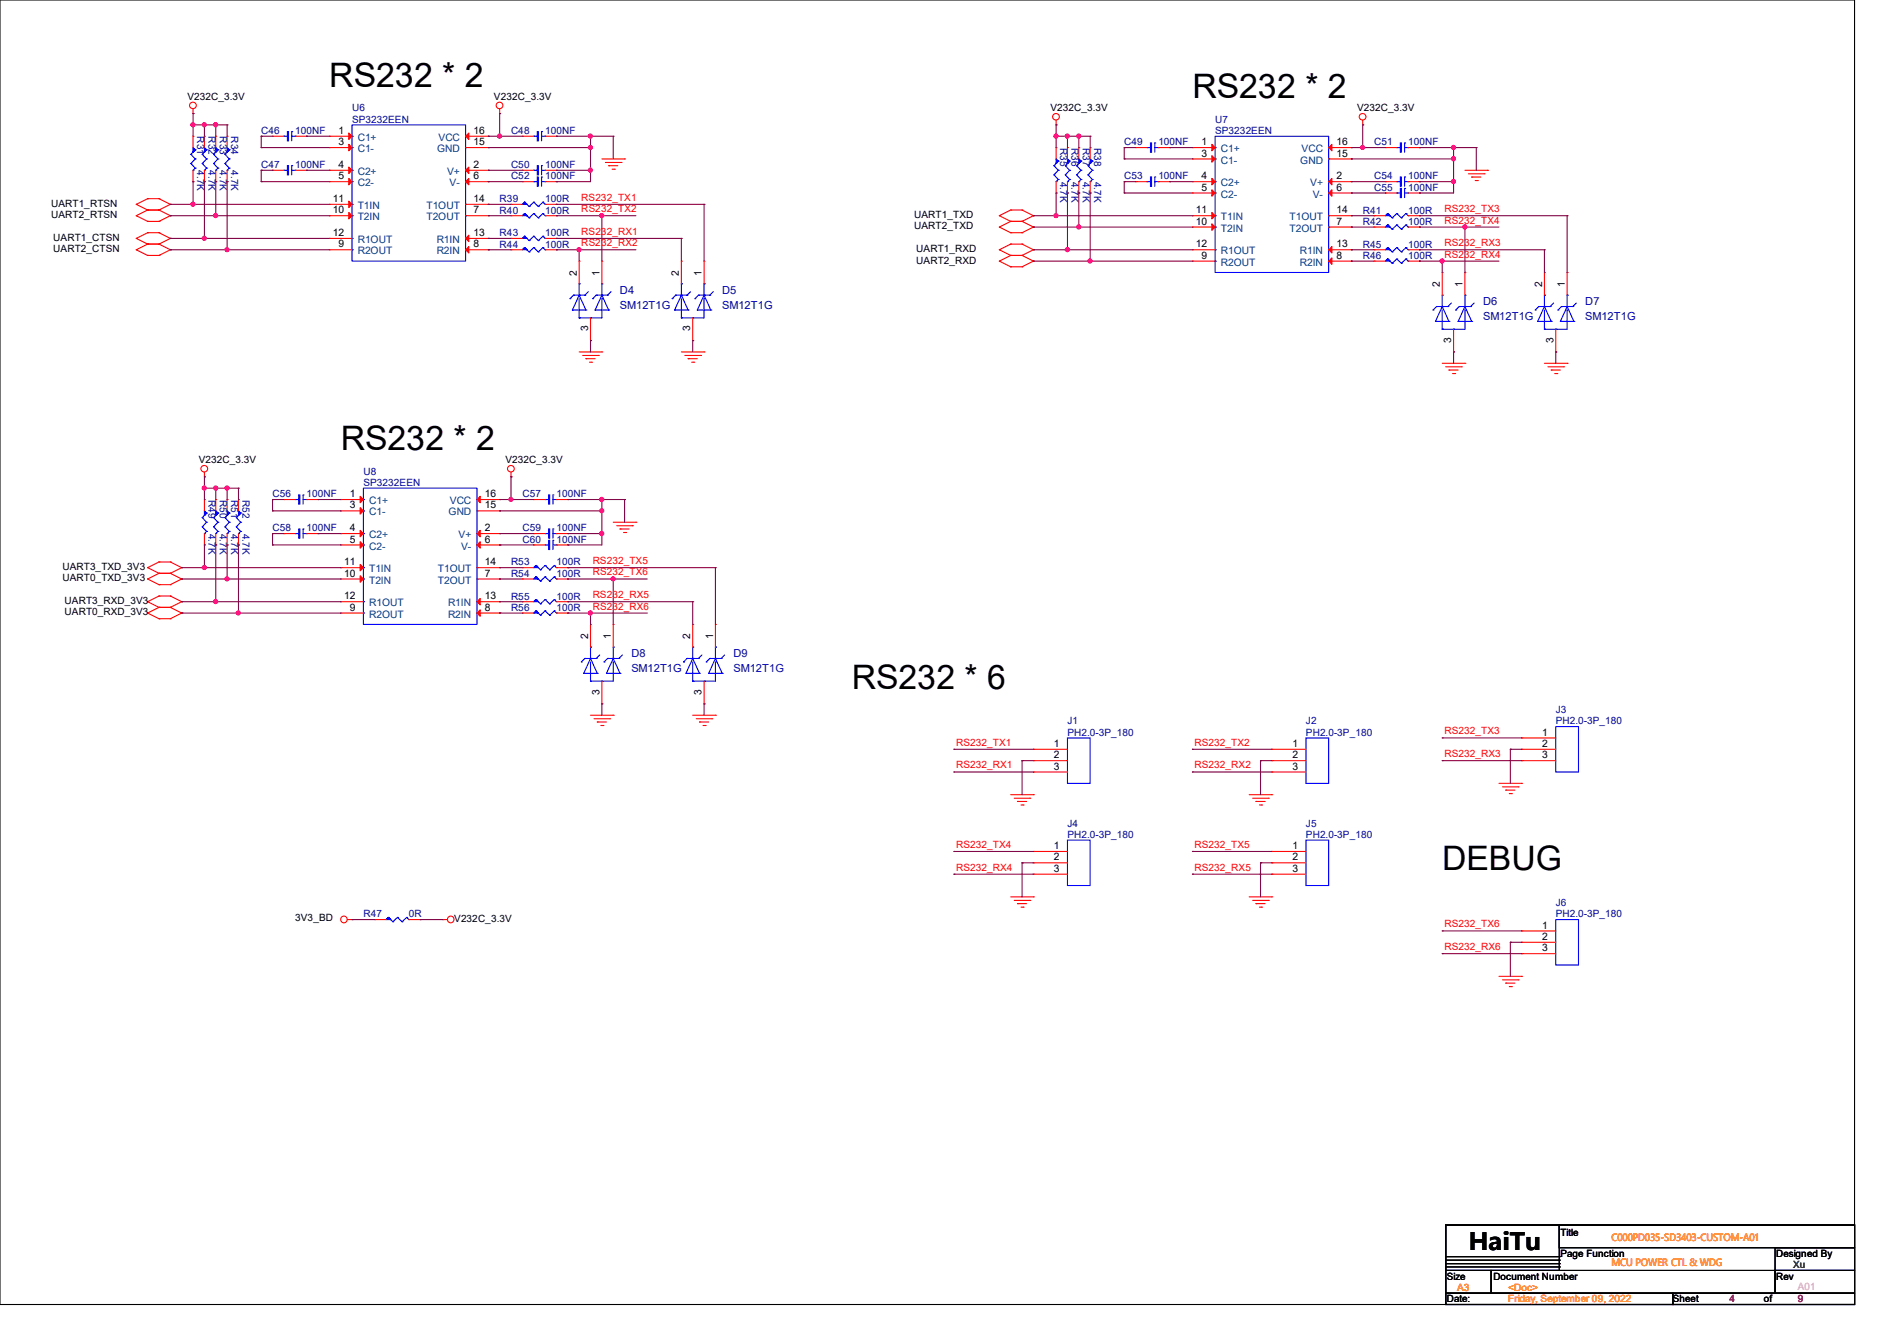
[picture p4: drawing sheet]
<svg xmlns="http://www.w3.org/2000/svg" width="297mm" height="210mm" viewBox="0 0 297 210" stroke-linecap="round" stroke-linejoin="round" font-family="sans-serif">
<defs><g id="words">
<g font-size="5.3">
<text x="51.6" y="13.6">RS232 * 2</text>
<text x="186.7" y="15.4">RS232 * 2</text>
<text x="53.3" y="70.5">RS232 * 2</text>
<text x="133.3" y="107.9">RS232 * 6</text>
<text x="225.8" y="136.3">DEBUG</text>
</g>
<text font-size="3.7" x="229.9" y="195.8">HaiTu</text>
<g font-size="1.7" fill="#000080">
<text x="97.1" y="46.1">D4</text>
<text x="113.1" y="46.1">D5</text>
<text x="232.2" y="47.8">D6</text>
<text x="248.2" y="47.8">D7</text>
<text x="97.1" y="48.4">SM12T1G</text>
<text x="113.1" y="48.4">SM12T1G</text>
<text x="232.2" y="50.2">SM12T1G</text>
<text x="248.2" y="50.2">SM12T1G</text>
<text x="98.8" y="103">D8</text>
<text x="98.8" y="105.3">SM12T1G</text>
<text x="114.9" y="103">D9</text>
<text x="114.9" y="105.3">SM12T1G</text>
</g>
<g font-size="1.6">
<text x="29.3" y="15.7">V232C_3.3V</text>
<text x="77.3" y="15.7">V232C_3.3V</text>
<text x="164.5" y="17.4">V232C_3.3V</text>
<text x="212.5" y="17.4">V232C_3.3V</text>
<text x="53" y="21">1</text>
<text x="53" y="22.7">3</text>
<text x="74.1" y="22.7">15</text>
<text x="74.1" y="21">16</text>
<text x="188.1" y="22.7">1</text>
<text x="209.3" y="22.7">16</text>
<text x="53" y="26.3">4</text>
<text x="53" y="28.1">5</text>
<text x="74.1" y="26.3">2</text>
<text x="74.1" y="28.1">6</text>
<text x="188.1" y="24.5">3</text>
<text x="188.1" y="28.1">4</text>
<text x="188.1" y="29.8">5</text>
<text x="209.3" y="28.1">2</text>
<text x="209.3" y="29.8">6</text>
<text x="209.3" y="24.5">15</text>
<text x="8" y="34.2">UART2_RTSN</text>
<text x="8" y="32.4">UART1_RTSN</text>
<text x="52.1" y="33.4">10</text>
<text x="52.1" y="31.6">11</text>
<text x="74.1" y="33.4">7</text>
<text x="74.1" y="31.6">14</text>
<text x="143.1" y="35.9">UART2_TXD</text>
<text x="143.1" y="34.2">UART1_TXD</text>
<text x="187.2" y="35.2">10</text>
<text x="187.2" y="33.4">11</text>
<text x="209.3" y="35.2">7</text>
<text x="209.3" y="33.4">14</text>
<text x="8.3" y="39.5">UART2_CTSN</text>
<text x="8.3" y="37.7">UART1_CTSN</text>
<text x="52.1" y="37">12</text>
<text x="53" y="38.7">9</text>
<text x="74.1" y="38.7">8</text>
<text x="74.1" y="37">13</text>
<text x="143.5" y="41.3">UART2_RXD</text>
<text x="143.5" y="39.5">UART1_RXD</text>
<text x="187.2" y="38.7">12</text>
<text x="188.1" y="40.5">9</text>
<text x="209.3" y="40.5">8</text>
<text x="209.3" y="38.7">13</text>
<text x="90.3" y="43.2" transform="rotate(-90 90.3 43.2)">2</text>
<text x="93.9" y="43.2" transform="rotate(-90 93.9 43.2)">1</text>
<text x="106.3" y="43.2" transform="rotate(-90 106.3 43.2)">2</text>
<text x="109.9" y="43.2" transform="rotate(-90 109.9 43.2)">1</text>
<text x="225.4" y="45" transform="rotate(-90 225.4 45)">2</text>
<text x="229" y="45" transform="rotate(-90 229 45)">1</text>
<text x="241.4" y="45" transform="rotate(-90 241.4 45)">2</text>
<text x="245" y="45" transform="rotate(-90 245 45)">1</text>
<text x="92.1" y="51.9" transform="rotate(-90 92.1 51.9)">3</text>
<text x="108.1" y="51.9" transform="rotate(-90 108.1 51.9)">3</text>
<text x="227.2" y="53.7" transform="rotate(-90 227.2 53.7)">3</text>
<text x="243.2" y="53.7" transform="rotate(-90 243.2 53.7)">3</text>
<text x="31.1" y="72.6">V232C_3.3V</text>
<text x="54.8" y="77.9">1</text>
<text x="75.9" y="77.9">16</text>
<text x="79.1" y="72.6">V232C_3.3V</text>
<text x="54.8" y="79.6">3</text>
<text x="54.8" y="83.2">4</text>
<text x="75.9" y="83.2">2</text>
<text x="75.9" y="79.6">15</text>
<text x="9.8" y="89.3">UART3_TXD_3V3</text>
<text x="53.9" y="88.5">11</text>
<text x="54.8" y="85">5</text>
<text x="75.9" y="85">6</text>
<text x="75.9" y="88.5">14</text>
<text x="9.8" y="91.1">UART0_TXD_3V3</text>
<text x="10.1" y="94.6">UART3_RXD_3V3</text>
<text x="53.9" y="90.3">10</text>
<text x="53.9" y="93.9">12</text>
<text x="54.8" y="95.6">9</text>
<text x="75.9" y="90.3">7</text>
<text x="75.9" y="95.6">8</text>
<text x="75.9" y="93.9">13</text>
<text x="10.1" y="96.4">UART0_RXD_3V3</text>
<text x="92.1" y="100.1" transform="rotate(-90 92.1 100.1)">2</text>
<text x="95.6" y="100.1" transform="rotate(-90 95.6 100.1)">1</text>
<text x="108.1" y="100.1" transform="rotate(-90 108.1 100.1)">2</text>
<text x="111.6" y="100.1" transform="rotate(-90 111.6 100.1)">1</text>
<text x="93.9" y="108.8" transform="rotate(-90 93.9 108.8)">3</text>
<text x="109.9" y="108.8" transform="rotate(-90 109.9 108.8)">3</text>
<text x="165" y="117">1</text>
<text x="165" y="118.7">2</text>
<text x="202.4" y="117">1</text>
<text x="202.4" y="118.7">2</text>
<text x="241.5" y="115.2">1</text>
<text x="241.5" y="117">2</text>
<text x="241.5" y="118.7">3</text>
<text x="165" y="120.5">3</text>
<text x="202.4" y="120.5">3</text>
<text x="165" y="133">1</text>
<text x="165" y="134.7">2</text>
<text x="165" y="136.5">3</text>
<text x="202.4" y="133">1</text>
<text x="202.4" y="134.7">2</text>
<text x="202.4" y="136.5">3</text>
<text x="46.2" y="144.2">3V3_BD</text>
<text x="71.1" y="144.4">V232C_3.3V</text>
<text x="241.5" y="145.4">1</text>
<text x="241.5" y="147.2">2</text>
<text x="241.5" y="149">3</text>
<text x="244.3" y="193.6">Title</text>
<text x="244.3" y="196.8">Page Function</text>
<text x="278.1" y="196.8">Designed By</text>
<text x="226.5" y="200.4">Size</text>
<text x="226.5" y="204">Date:</text>
<text x="233.8" y="200.4">Document Number</text>
<text x="261.9" y="204">Sheet</text>
<text x="276.1" y="204">of</text>
<text x="278.1" y="200.4">Rev</text>
</g>
<g font-size="1.6" fill="#000080">
<text x="55.1" y="17.4">U6</text>
<text x="30.9" y="21.3" transform="rotate(90 30.9 21.3)">R31</text>
<text x="32.6" y="21.3" transform="rotate(90 32.6 21.3)">R32</text>
<text x="34.4" y="21.3" transform="rotate(90 34.4 21.3)">R33</text>
<text x="36.2" y="21.3" transform="rotate(90 36.2 21.3)">R34</text>
<text x="40.9" y="21">C46</text>
<text x="46.2" y="21">100NF</text>
<text x="55.1" y="19.2">SP3232EEN</text>
<text x="80" y="21">C48</text>
<text x="85.4" y="21">100NF</text>
<text x="166" y="23.1" transform="rotate(90 166 23.1)">R35</text>
<text x="167.8" y="23.1" transform="rotate(90 167.8 23.1)">R36</text>
<text x="169.5" y="23.1" transform="rotate(90 169.5 23.1)">R37</text>
<text x="171.3" y="23.1" transform="rotate(90 171.3 23.1)">R38</text>
<text x="176" y="22.8">C49</text>
<text x="181.4" y="22.8">100NF</text>
<text x="190.2" y="19.2">U7</text>
<text x="190.2" y="21">SP3232EEN</text>
<text x="215.1" y="22.8">C51</text>
<text x="220.5" y="22.8">100NF</text>
<text x="30.9" y="26.7" transform="rotate(90 30.9 26.7)">4.7K</text>
<text x="32.6" y="26.7" transform="rotate(90 32.6 26.7)">4.7K</text>
<text x="34.4" y="26.7" transform="rotate(90 34.4 26.7)">4.7K</text>
<text x="36.2" y="26.7" transform="rotate(90 36.2 26.7)">4.7K</text>
<text x="40.9" y="26.3">C47</text>
<text x="46.2" y="26.3">100NF</text>
<text x="80" y="28.1">C52</text>
<text x="80" y="26.3">C50</text>
<text x="85.4" y="28.1">100NF</text>
<text x="85.4" y="26.3">100NF</text>
<text x="166" y="28.5" transform="rotate(90 166 28.5)">4.7K</text>
<text x="167.8" y="28.5" transform="rotate(90 167.8 28.5)">4.7K</text>
<text x="169.5" y="28.5" transform="rotate(90 169.5 28.5)">4.7K</text>
<text x="171.3" y="28.5" transform="rotate(90 171.3 28.5)">4.7K</text>
<text x="176" y="28.1">C53</text>
<text x="181.4" y="28.1">100NF</text>
<text x="215.1" y="29.9">C55</text>
<text x="215.1" y="28.1">C54</text>
<text x="220.5" y="29.9">100NF</text>
<text x="220.5" y="28.1">100NF</text>
<text x="78.2" y="31.7">R39</text>
<text x="78.2" y="33.4">R40</text>
<text x="85.3" y="31.7">100R</text>
<text x="85.3" y="33.4">100R</text>
<text x="213.4" y="35.2">R42</text>
<text x="213.4" y="33.4">R41</text>
<text x="220.5" y="35.2">100R</text>
<text x="220.5" y="33.4">100R</text>
<text x="78.2" y="37">R43</text>
<text x="78.2" y="38.8">R44</text>
<text x="85.3" y="37">100R</text>
<text x="85.3" y="38.8">100R</text>
<text x="213.4" y="38.8">R45</text>
<text x="213.4" y="40.6">R46</text>
<text x="220.5" y="38.8">100R</text>
<text x="220.5" y="40.6">100R</text>
<text x="42.7" y="77.9">C56</text>
<text x="48" y="77.9">100NF</text>
<text x="56.9" y="74.3">U8</text>
<text x="56.9" y="76.1">SP3232EEN</text>
<text x="81.8" y="77.9">C57</text>
<text x="87.1" y="77.9">100NF</text>
<text x="32.6" y="78.2" transform="rotate(90 32.6 78.2)">R49</text>
<text x="32.6" y="83.6" transform="rotate(90 32.6 83.6)">4.7K</text>
<text x="34.4" y="78.2" transform="rotate(90 34.4 78.2)">R50</text>
<text x="34.4" y="83.6" transform="rotate(90 34.4 83.6)">4.7K</text>
<text x="36.2" y="78.2" transform="rotate(90 36.2 78.2)">R51</text>
<text x="36.2" y="83.6" transform="rotate(90 36.2 83.6)">4.7K</text>
<text x="38" y="78.2" transform="rotate(90 38 78.2)">R52</text>
<text x="38" y="83.6" transform="rotate(90 38 83.6)">4.7K</text>
<text x="42.7" y="83.2">C58</text>
<text x="48" y="83.2">100NF</text>
<text x="81.8" y="83.2">C59</text>
<text x="87.1" y="83.2">100NF</text>
<text x="80" y="88.6">R53</text>
<text x="81.8" y="85">C60</text>
<text x="87.1" y="88.6">100R</text>
<text x="87.1" y="85">100NF</text>
<text x="80" y="93.9">R55</text>
<text x="80" y="95.7">R56</text>
<text x="80" y="90.3">R54</text>
<text x="87.1" y="93.9">100R</text>
<text x="87.1" y="95.7">100R</text>
<text x="87.1" y="90.3">100R</text>
<text x="167.1" y="113.5">J1</text>
<text x="204.5" y="113.5">J2</text>
<text x="243.6" y="111.7">J3</text>
<text x="243.6" y="113.5">PH2.0-3P_180</text>
<text x="167.1" y="115.2">PH2.0-3P_180</text>
<text x="204.5" y="115.2">PH2.0-3P_180</text>
<text x="167.1" y="129.5">J4</text>
<text x="167.1" y="131.2">PH2.0-3P_180</text>
<text x="204.5" y="129.5">J5</text>
<text x="204.5" y="131.2">PH2.0-3P_180</text>
<text x="56.9" y="143.7">R47</text>
<text x="64" y="143.7">0R</text>
<text x="243.6" y="141.9">J6</text>
<text x="243.6" y="143.7">PH2.0-3P_180</text>
</g>
<g font-size="1.6" fill="#004080">
<text x="56" y="22.1">C1+</text>
<text x="56" y="23.8">C1-</text>
<text x="68.5" y="23.8">GND</text>
<text x="68.7" y="22.1">VCC</text>
<text x="191.1" y="23.8">C1+</text>
<text x="203.8" y="23.8">VCC</text>
<text x="56" y="27.4">C2+</text>
<text x="56" y="29.2">C2-</text>
<text x="70" y="27.4">V+</text>
<text x="70.4" y="29.2">V-</text>
<text x="191.1" y="25.6">C1-</text>
<text x="191.1" y="29.2">C2+</text>
<text x="203.6" y="25.6">GND</text>
<text x="205.1" y="29.2">V+</text>
<text x="56" y="34.5">T2IN</text>
<text x="56" y="32.7">T1IN</text>
<text x="66.8" y="34.5">T2OUT</text>
<text x="66.8" y="32.7">T1OUT</text>
<text x="191.1" y="30.9">C2-</text>
<text x="191.1" y="34.5">T1IN</text>
<text x="201.9" y="34.5">T1OUT</text>
<text x="205.5" y="30.9">V-</text>
<text x="56" y="39.8">R2OUT</text>
<text x="56" y="38.1">R1OUT</text>
<text x="68.4" y="39.8">R2IN</text>
<text x="68.4" y="38.1">R1IN</text>
<text x="191.1" y="41.6">R2OUT</text>
<text x="191.1" y="36.3">T2IN</text>
<text x="191.1" y="39.8">R1OUT</text>
<text x="201.9" y="36.3">T2OUT</text>
<text x="203.5" y="41.6">R2IN</text>
<text x="203.5" y="39.8">R1IN</text>
<text x="57.8" y="79">C1+</text>
<text x="57.8" y="80.7">C1-</text>
<text x="70.2" y="80.7">GND</text>
<text x="70.4" y="79">VCC</text>
<text x="57.8" y="84.3">C2+</text>
<text x="57.8" y="86.1">C2-</text>
<text x="57.8" y="89.6">T1IN</text>
<text x="68.5" y="89.6">T1OUT</text>
<text x="71.8" y="84.3">V+</text>
<text x="72.2" y="86.1">V-</text>
<text x="57.8" y="91.4">T2IN</text>
<text x="57.8" y="95">R1OUT</text>
<text x="68.5" y="91.4">T2OUT</text>
<text x="70.1" y="95">R1IN</text>
<text x="57.8" y="96.7">R2OUT</text>
<text x="70.1" y="96.7">R2IN</text>
</g>
<g font-size="1.6" fill="#f00">
<text x="91" y="33.2">RS232_TX2</text>
<text x="91" y="31.5">RS232_TX1</text>
<text x="226.1" y="35">RS232_TX4</text>
<text x="226.1" y="33.2">RS232_TX3</text>
<text x="91" y="38.6">RS232_RX2</text>
<text x="91" y="36.8">RS232_RX1</text>
<text x="226.1" y="40.3">RS232_RX4</text>
<text x="226.1" y="38.6">RS232_RX3</text>
<text x="92.8" y="88.3">RS232_TX5</text>
<text x="92.8" y="95.5">RS232_RX6</text>
<text x="92.8" y="90.1">RS232_TX6</text>
<text x="92.8" y="93.7">RS232_RX5</text>
<text x="149.7" y="116.8">RS232_TX1</text>
<text x="187" y="116.8">RS232_TX2</text>
<text x="226.1" y="115">RS232_TX3</text>
<text x="226.1" y="118.6">RS232_RX3</text>
<text x="149.7" y="120.4">RS232_RX1</text>
<text x="187" y="120.4">RS232_RX2</text>
<text x="149.7" y="132.8">RS232_TX4</text>
<text x="149.7" y="136.4">RS232_RX4</text>
<text x="187" y="132.8">RS232_TX5</text>
<text x="187" y="136.4">RS232_RX5</text>
<text x="226.1" y="145.2">RS232_TX6</text>
<text x="226.1" y="148.8">RS232_RX6</text>
</g>
<g font-size="1.6" fill="#ff8000">
<text x="252.3" y="194.4">C000PD035-SD3403-CUSTOM-A01</text>
<text x="228.1" y="202.2">A3</text>
<text x="236.1" y="202.2">&lt;Doc&gt;</text>
<text x="236.1" y="204">Friday, September 09, 2022</text>
<text x="252.3" y="198.3">MCU POWER CTL &amp; WDG</text>
</g>
<g font-size="1.6" fill="#800080">
<text x="270.8" y="204">4</text>
<text x="281.5" y="204">9</text>
</g>
<text font-size="1.6" fill="#008000" x="280.8" y="198.6">Xu</text>
<text font-size="1.6" fill="#ff80ff" x="281.5" y="202">A01</text>
</g></defs>
<g fill="none" stroke="#000" stroke-width=".17">
<path d="M0 0h290.4v204.3h-290.4zM226.4 191.9h17.7v7.1h-17.7zM226.4 199h7.1v3.5h-7.1zM226.4 191.9h64v12.4h-64zM226.4 196.8h17.7M226.4 197.4h17.7M226.4 197.9h17.7M226.4 198.4h17.7M233.5 199h44.4v3.5h-44.4zM244.1 191.9h46.3v3.5h-46.3zM244.1 196.8h.1M244.1 197.4h.1"/>
<path d="M244.1 197.9h.1M244.1 198.4h.1M277.9 199h12.5v3.5h-12.5zM277.9 195.4h12.5v3.6h-12.5zM226.4 202.5h35.5v1.8h-35.5zM261.9 202.5h28.5v1.8h-28.5z"/>
</g>
<g fill="none" stroke="#f00" stroke-width=".17">
<path d="M30.2 17.8h.1M30.2 17.1v.7M78.2 17.8h.1M78.2 17.1v.7M165.4 19.6h.1M165.4 18.8v.8M213.4 19.6h.1M213.4 18.8v.8M21.3 39.1h.1M21.3 33.8h.1M21.3 37.3h.1M21.3 32h.1"/>
<path d="M21.3 39.1l1.8 .9M21.3 33.8l1.8 .9M21.3 37.3l1.8 .9M21.3 32l1.8 .9M23.1 38.2h.1M23.1 34.7h.1M23.1 32.9h.1M23.1 36.4h.1M23.1 31.1h.1M23.1 36.4h1.8M23.1 34.7h1.8M23.1 38.2h1.8"/>
<path d="M23.1 32.9h1.8M23.1 38.2l-1.8 .9M23.1 32.9l-1.8 .9M23.1 36.4l-1.8 .9M23.1 31.1l-1.8 .9M23.1 31.1h1.8M24.9 38.2h.1M24.9 34.7h.1M24.9 32.9h.1M24.9 36.4h.1M24.9 31.1h.1M24.9 38.2l1.8 .9"/>
<path d="M24.9 32.9l1.8 .9M24.9 36.4l1.8 .9M24.9 31.1l1.8 .9M26.7 39.1h.1M26.7 33.8h.1M26.7 37.3h.1M26.7 32h.1M26.7 39.1l-1.8 .9M26.7 33.8l-1.8 .9M26.7 37.3l-1.8 .9M26.7 32l-1.8 .9M30.2 21.3h.1"/>
<path d="M30.2 28.4h.1M30.2 21.3v1.8M30.2 26.7v1.7M32 21.3h.1M32 28.4h.1M32 21.3v1.8M32 26.7v1.7M33.8 21.3h.1M33.8 28.4h.1M33.8 21.3v1.8M33.8 26.7v1.7M35.6 21.3h.1"/>
<path d="M35.6 28.4h.1M35.6 21.3v1.8M35.6 26.7v1.7M42.7 26.7h.1M42.7 21.3h.1M42.7 26.7h1.7M42.7 21.3h1.7M46.2 26.7h1.8M46.2 21.3h1.8M48 26.7h.1M48 21.3h.1M51.6 21.3h.1"/>
<path d="M51.6 23.1h.1M51.6 26.7h.1M51.6 28.4h.1M51.6 39.1h.1M51.6 33.8h.1M51.6 32h.1M51.6 37.3h.1M51.6 26.7h3.5M51.6 21.3h3.5M51.6 28.4h3.5M51.6 23.1h3.5M51.6 33.8h3.5"/>
<path d="M51.6 39.1h3.5M51.6 32h3.5M51.6 37.3h3.5M72.9 26.7h3.6M72.9 21.3h3.6M72.9 28.4h3.6M72.9 23.1h3.6M72.9 33.8h3.6M72.9 39.1h3.6M72.9 32h3.6M72.9 37.3h3.6M76.5 26.7h.1"/>
<path d="M76.5 28.4h.1M76.5 33.8h.1M76.5 39.1h.1M76.5 37.3h.1M76.5 32h.1M76.5 23.1h.1M76.5 21.3h.1M80 37.3h.1M80 32h.1M80 39.1h.1M80 33.8h.1M80 33.8h1.8"/>
<path d="M80 39.1h1.8M80 32h1.8M80 37.3h1.8M81.8 21.3h.1M81.8 28.4h.1M81.8 26.7h.1M81.8 26.7h1.8M81.8 21.3h1.8M81.8 28.4h1.8M85.3 26.7h1.8M85.3 21.3h1.8M85.3 28.4h1.8"/>
<path d="M85.3 33.8h1.8M85.3 39.1h1.8M85.3 32h1.8M85.3 37.3h1.8M87.1 21.3h.1M87.1 37.3h.1M87.1 28.4h.1M87.1 32h.1M87.1 26.7h.1M87.1 39.1h.1M87.1 33.8h.1M94.2 24.9h3.6"/>
<path d="M94.8 25.4h2.4M95.3 26h.1M95.3 26h1.4M95.8 26.5h.4M96.2 26.5h.1M97.2 25.4h.1M97.8 24.9h.1M156.5 35.6h.1M156.5 39.1h.1M156.5 33.8h.1M156.5 35.6l1.7 .8M156.5 39.1l1.7 .9"/>
<path d="M156.5 33.8l1.7 .9M158.2 36.4h.1M158.2 34.7h.1M158.2 38.2h.1M158.2 32.9h.1M158.2 36.4h1.8M158.2 34.7l-1.7 .9M158.2 34.7h1.8M158.2 38.2l-1.7 .9M158.2 38.2h1.8M158.2 32.9l-1.7 .9M158.2 32.9h1.8"/>
<path d="M160 36.4h.1M160 34.7h.1M160 38.2h.1M160 32.9h.1M160 34.7l1.8 .9M160 38.2l1.8 .9M160 32.9l1.8 .9M161.8 35.6h.1M161.8 39.1h.1M161.8 33.8h.1M161.8 35.6l-1.8 .8M161.8 39.1l-1.8 .9"/>
<path d="M161.8 33.8l-1.8 .9M165.4 23.1h.1M165.4 30.2h.1M165.4 23.1v1.8M165.4 28.4v1.8M167.1 23.1h.1M167.1 30.2h.1M167.1 23.1v1.8M167.1 28.4v1.8M168.9 23.1h.1M168.9 30.2h.1M168.9 23.1v1.8"/>
<path d="M168.9 28.4v1.8M170.7 23.1h.1M170.7 30.2h.1M170.7 23.1v1.8M170.7 28.4v1.8M177.8 28.4h.1M177.8 23.1h.1M177.8 28.4h1.8M177.8 23.1h1.8M181.4 28.4h1.7M181.4 23.1h1.7M183.1 28.4h.1"/>
<path d="M183.1 23.1h.1M186.7 23.1h.1M186.7 24.9h.1M186.7 28.4h.1M186.7 30.2h.1M186.7 35.6h.1M186.7 33.8h.1M186.7 39.1h.1M186.7 24.9h3.5M186.7 28.4h3.5M186.7 23.1h3.5M186.7 35.6h3.5"/>
<path d="M186.7 33.8h3.5M186.7 39.1h3.5M186.7 30.2h3.5M208 24.9h3.6M208 28.4h3.6M208 23.1h3.6M208 35.6h3.6M208 33.8h3.6M208 39.1h3.6M208 30.2h3.6M211.6 28.4h.1M211.6 30.2h.1"/>
<path d="M211.6 35.6h.1M211.6 39.1h.1M211.6 33.8h.1M211.6 24.9h.1M211.6 23.1h.1M215.1 35.6h.1M215.1 39.1h.1M215.1 33.8h.1M215.1 35.6h1.8M215.1 33.8h1.8M215.1 39.1h1.8M216.9 23.1h.1"/>
<path d="M216.9 30.2h.1M216.9 28.4h.1M216.9 28.4h1.8M216.9 23.1h1.8M216.9 30.2h1.8M220.5 28.4h1.7M220.5 23.1h1.7M220.5 35.6h1.7M220.5 33.8h1.7M220.5 39.1h1.7M220.5 30.2h1.7M222.2 35.6h.1"/>
<path d="M222.2 23.1h.1M222.2 39.1h.1M222.2 30.2h.1M222.2 33.8h.1M222.2 28.4h.1M229.4 26.7h3.5M229.9 27.2h2.5M230.4 27.7h.1M230.4 27.7h1.5M231 28.3h.3M231.3 28.3h.1M232.4 27.2h.1"/>
<path d="M232.9 26.7h.1M23.1 40h.1M23.1 40h1.8M24.9 40h.1M90.7 40.9h.1M90.7 55.1h3.5M90.7 40.9v3.5M91.2 55.7h2.5M91.7 56.2h.1M91.7 56.2h1.5M92.3 56.7h.3M92.5 53.3h.1"/>
<path d="M92.5 49.8v3.5M92.6 56.7h.1M93.7 55.7h.1M94.2 55.1h.1M94.2 40.9h.1M94.2 40.9v3.5M106.7 40.9h.1M106.7 55.1h3.5M106.7 40.9v3.5M107.2 55.7h2.5M107.7 56.2h.1M107.7 56.2h1.5"/>
<path d="M108.3 56.7h.3M108.5 53.3h.1M108.5 49.8v3.5M108.6 56.7h.1M109.7 55.7h.1M110.2 55.1h.1M110.2 40.9h.1M110.2 40.9v3.5M156.5 40.9h.1M156.5 40.9l1.7 .9M158.2 41.8h.1M158.2 40h.1"/>
<path d="M158.2 41.8h1.8M158.2 40l-1.7 .9M158.2 40h1.8M160 41.8h.1M160 40h.1M160 40l1.8 .9M161.8 40.9h.1M161.8 40.9l-1.8 .9M186.7 40.9h.1M186.7 40.9h3.5M208 40.9h3.6M211.6 40.9h.1"/>
<path d="M215.1 40.9h.1M215.1 40.9h1.8M220.5 40.9h1.7M222.2 40.9h.1M225.8 42.7h.1M225.8 56.9h3.6M225.8 42.7v3.5M226.4 57.4h2.4M226.9 58h.1M226.9 58h1.4M227.4 58.5h.4M227.6 55.1h.1"/>
<path d="M227.6 51.6v3.5M227.8 58.5h.1M228.8 57.4h.1M229.4 56.9h.1M229.4 42.7h.1M229.4 42.7v3.5M241.8 42.7h.1M241.8 56.9h3.6M241.8 42.7v3.5M242.4 57.4h2.4M242.9 58h.1M242.9 58h1.4"/>
<path d="M243.4 58.5h.4M243.6 55.1h.1M243.6 51.6v3.5M243.8 58.5h.1M244.8 57.4h.1M245.4 56.9h.1M245.4 42.7h.1M245.4 42.7v3.5M32 74.7h.1M32 78.2h.1M32 74v.7M32 78.2v1.8"/>
<path d="M33.8 78.2h.1M33.8 78.2v1.8M35.6 78.2h.1M35.6 78.2v1.8M37.3 78.2h.1M37.3 78.2v1.8M44.4 78.2h.1M44.4 78.2h1.8M48 78.2h1.8M49.8 78.2h.1M53.3 78.2h.1M53.3 78.2h3.6"/>
<path d="M74.7 78.2h3.5M78.2 78.2h.1M80 74.7h.1M80 74v.7M83.6 78.2h.1M83.6 78.2h1.7M87.1 78.2h1.8M88.9 78.2h.1M23.1 96h.1M23.1 90.7h.1M23.1 94.2h.1M23.1 88.9h.1"/>
<path d="M23.1 96l1.8 .9M23.1 90.7l1.8 .9M23.1 94.2l1.8 .9M23.1 88.9l1.8 .9M24.9 96.9h.1M24.9 95.1h.1M24.9 91.6h.1M24.9 89.8h.1M24.9 93.3h.1M24.9 88h.1M24.9 96.9h1.8M24.9 95.1l-1.8 .9"/>
<path d="M24.9 95.1h1.8M24.9 91.6h1.8M24.9 89.8l-1.8 .9M24.9 89.8h1.8M24.9 93.3l-1.8 .9M24.9 93.3h1.8M24.9 88l-1.8 .9M24.9 88h1.8M26.7 96.9h.1M26.7 95.1h.1M26.7 91.6h.1M26.7 89.8h.1"/>
<path d="M26.7 93.3h.1M26.7 88h.1M26.7 95.1l1.7 .9M26.7 89.8l1.7 .9M26.7 93.3l1.7 .9M26.7 88l1.7 .9M28.4 96h.1M28.4 90.7h.1M28.4 94.2h.1M28.4 88.9h.1M28.4 96l-1.7 .9M28.4 90.7l-1.7 .9"/>
<path d="M28.4 94.2l-1.7 .9M28.4 88.9l-1.7 .9M32 85.3h.1M32 83.6v1.7M33.8 85.3h.1M33.8 83.6v1.7M35.6 85.3h.1M35.6 83.6v1.7M37.3 85.3h.1M37.3 83.6v1.7M44.4 83.6h.1M44.4 83.6h1.8"/>
<path d="M48 83.6h1.8M49.8 83.6h.1M53.3 80h.1M53.3 83.6h.1M53.3 85.3h.1M53.3 96h.1M53.3 90.7h.1M53.3 88.9h.1M53.3 94.2h.1M53.3 94.2h3.6M53.3 85.3h3.6M53.3 88.9h3.6"/>
<path d="M53.3 83.6h3.6M53.3 96h3.6M53.3 90.7h3.6M53.3 80h3.6M74.7 94.2h3.5M74.7 85.3h3.5M74.7 88.9h3.5M74.7 83.6h3.5M74.7 96h3.5M74.7 90.7h3.5M74.7 80h3.5M78.2 83.6h.1"/>
<path d="M78.2 85.3h.1M78.2 90.7h.1M78.2 96h.1M78.2 94.2h.1M78.2 88.9h.1M78.2 80h.1M81.8 94.2h.1M81.8 88.9h.1M81.8 96h.1M81.8 90.7h.1M81.8 94.2h1.8M81.8 88.9h1.8"/>
<path d="M81.8 96h1.8M81.8 90.7h1.8M83.6 85.3h.1M83.6 83.6h.1M83.6 85.3h1.7M83.6 83.6h1.7M87.1 94.2h1.8M87.1 85.3h1.8M87.1 88.9h1.8M87.1 83.6h1.8M87.1 96h1.8M87.1 90.7h1.8"/>
<path d="M88.9 94.2h.1M88.9 85.3h.1M88.9 88.9h.1M88.9 83.6h.1M88.9 96h.1M88.9 90.7h.1M92.5 97.8h.1M92.5 97.8v3.5M96 97.8h.1M96 81.8h3.6M96 97.8v3.5M96.6 82.3h2.4"/>
<path d="M97.1 82.8h.1M97.1 82.8h1.4M97.6 83.4h.4M98 83.4h.1M99 82.3h.1M99.6 81.8h.1M108.5 97.8h.1M108.5 97.8v3.5M112 97.8h.1M112 97.8v3.5M92.5 112h3.5M93 112.6h2.5"/>
<path d="M93.5 113.1h.1M93.5 113.1h1.5M94.1 113.6h.3M94.2 110.2h.1M94.2 106.7v3.5M94.4 113.6h.1M95.5 112.6h.1M96 112h.1M108.5 112h3.5M109 112.6h2.5M109.5 113.1h.1M109.5 113.1h1.5"/>
<path d="M110.1 113.6h.3M110.2 110.2h.1M110.2 106.7v3.5M110.4 113.6h.1M111.5 112.6h.1M112 112h.1M161.8 117.3h.1M161.8 119.1h.1M161.8 117.3h5.3M161.8 119.1h5.3M199.1 117.3h.1M199.1 119.1h.1"/>
<path d="M199.1 117.3h5.4M199.1 119.1h5.4M238.3 115.6h.1M238.3 117.3h.1M238.3 119.1h.1M238.3 115.6h5.3M238.3 117.3h5.3M238.3 119.1h5.3M158.2 124.5h3.6M158.8 125h2.4M159.3 125.5h.1M159.3 125.5h1.4"/>
<path d="M159.9 126.1h.3M160.2 126.1h.1M161.2 125h.1M161.8 124.5h.1M161.8 120.9h.1M161.8 133.3h.1M161.8 135.1h.1M161.8 136.9h.1M161.8 133.3h5.3M161.8 135.1h5.3M161.8 136.9h5.3M161.8 120.9h5.3"/>
<path d="M195.6 124.5h3.5M196.1 125h2.5M196.6 125.5h.1M196.6 125.5h1.5M197.2 126.1h.3M197.5 126.1h.1M198.6 125h.1M199.1 124.5h.1M199.1 133.3h.1M199.1 135.1h.1M199.1 136.9h.1M199.1 120.9h.1"/>
<path d="M199.1 133.3h5.4M199.1 135.1h5.4M199.1 136.9h5.4M199.1 120.9h5.4M234.7 122.7h3.6M235.2 123.2h2.5M235.8 123.7h.1M235.8 123.7h1.4M236.3 124.3h.3M236.6 124.3h.1M237.7 123.2h.1M238.3 122.7h.1"/>
<path d="M54.4 144h.7M55.1 144h.1M58.7 144h.1M58.7 144h1.8M64 144h1.8M65.8 144h.1M69.3 144h.1M69.3 144h.8M158.2 140.5h3.6M158.8 141h2.4M159.3 141.5h.1M159.3 141.5h1.4"/>
<path d="M159.9 142.1h.3M160.2 142.1h.1M161.2 141h.1M161.8 140.5h.1M195.6 140.5h3.5M196.1 141h2.5M196.6 141.5h.1M196.6 141.5h1.5M197.2 142.1h.3M197.5 142.1h.1M198.6 141h.1M199.1 140.5h.1"/>
<path d="M234.7 152.9h3.6M235.2 153.5h2.5M235.8 154h.1M235.8 154h1.4M236.3 154.5h.3M236.6 154.5h.1M237.7 153.5h.1M238.3 152.9h.1M238.3 145.8h.1M238.3 147.6h.1M238.3 149.4h.1M238.3 145.8h5.3"/>
<path d="M238.3 147.6h5.3M238.3 149.4h5.3"/>
<circle cx="30.2" cy="16.5" r=".52"/>
<circle cx="78.2" cy="16.5" r=".52"/>
<circle cx="165.3" cy="18.3" r=".52"/>
<circle cx="213.3" cy="18.3" r=".52"/>
<circle cx="32" cy="73.4" r=".52"/>
<circle cx="80" cy="73.4" r=".52"/>
<circle cx="53.8" cy="144" r=".52"/>
<circle cx="70.6" cy="144" r=".52"/>
</g>
<g fill="none" stroke="#00f" stroke-width=".17">
<path d="M55.1 19.6h17.8v21.3h-17.8zM29.9 24.2h.1M29.9 25.6h.1M29.9 24.2l.7 .7M29.9 25.6l.7 .7M30.2 26.7h.1M30.2 23.1l.4 .4M30.6 23.5h.1M30.6 24.9h.1M30.6 26.3h.1M30.6 23.5l-.7 .7M30.6 24.9l-.7 .7"/>
<path d="M30.6 26.3l-.4 .4M31.7 24.2h.1M31.7 25.6h.1M31.7 24.2l.6 .7M31.7 25.6l.6 .7M32 26.7h.1M32 23.1l.3 .4M32.3 23.5h.1M32.3 24.9h.1M32.3 26.3h.1M32.3 23.5l-.6 .7M32.3 24.9l-.6 .7"/>
<path d="M32.3 26.3l-.3 .4M33.4 24.2h.1M33.4 25.6h.1M33.4 24.2l.7 .7M33.4 25.6l.7 .7M33.8 26.7h.1M33.8 23.1l.3 .4M34.1 23.5h.1M34.1 24.9h.1M34.1 26.3h.1M34.1 23.5l-.7 .7M34.1 24.9l-.7 .7"/>
<path d="M34.1 26.3l-.3 .4M35.2 24.2h.1M35.2 25.6h.1M35.2 24.2l.7 .7M35.2 25.6l.7 .7M35.6 26.7h.1M35.6 23.1l.3 .4M35.9 23.5h.1M35.9 24.9h.1M35.9 26.3h.1M35.9 23.5l-.7 .7M35.9 24.9l-.7 .7"/>
<path d="M35.9 26.3l-.3 .4M44.4 26.7h.1M44.4 21.3h.1M44.4 21.3h.6M44.4 26.7h.6M45.7 26h.1M45.7 20.6h.1M45.7 21.3h.5M45.7 26.7h.5M45.7 20.6v1.5M45.7 26v1.4M46.2 26.7h.1"/>
<path d="M46.2 21.3h.1M55.1 33.8h.1M55.1 32h.1M55.1 39.1h.1M55.1 37.3h.1M55.1 28.4h.1M55.1 26.7h.1M55.1 23.1h.1M55.1 21.3h.1M72.9 21.3h.1M72.9 28.4h.1M72.9 26.7h.1"/>
<path d="M72.9 33.8h.1M72.9 32h.1M72.9 39.1h.1M72.9 37.3h.1M72.9 23.1h.1M82.1 37h.1M82.1 31.7h.1M82.1 38.8h.1M82.1 33.4h.1M82.1 37l-.3 .3M82.1 33.4l-.3 .4M82.1 37l.7 .7"/>
<path d="M82.1 31.7l-.3 .3M82.1 31.7l.7 .6M82.1 38.8l-.3 .3M82.1 38.8l.7 .7M82.1 33.4l.7 .7M82.8 37.7h.1M82.8 32.3h.1M82.8 39.5h.1M82.8 34.1h.1M83.6 21.3h.1M83.6 37h.1M83.6 28.4h.1"/>
<path d="M83.6 31.7h.1M83.6 26.7h.1M83.6 38.8h.1M83.6 33.4h.1M83.6 21.3h.5M83.6 28.4h.5M83.6 37l-.8 .7M83.6 37l.7 .7M83.6 31.7l-.8 .6M83.6 31.7l.7 .6M83.6 26.7h.5M83.6 38.8l-.8 .7"/>
<path d="M83.6 38.8l.7 .7M83.6 33.4l-.8 .7M83.6 33.4l.7 .7M84.3 37.7h.1M84.3 32.3h.1M84.3 39.5h.1M84.3 34.1h.1M84.8 20.6h.1M84.8 27.7h.1M84.8 26h.1M84.8 21.3h.5M84.8 20.6v1.5"/>
<path d="M84.8 26v1.4M84.8 27.7v1.5M84.8 28.4h.5M84.8 26.7h.5M85 37h.1M85 31.7h.1M85 38.8h.1M85 33.4h.1M85 37l-.7 .7M85 37l.3 .3M85 31.7l-.7 .6M85 31.7l.3 .3"/>
<path d="M85 38.8l-.7 .7M85 38.8l.3 .3M85 33.4l-.7 .7M85 33.4l.3 .4M85.3 21.3h.1M85.3 37.3h.1M85.3 28.4h.1M85.3 32h.1M85.3 26.7h.1M85.3 39.1h.1M85.3 33.8h.1M165 26h.1"/>
<path d="M165 27.4h.1M165 26l.7 .7M165 27.4l.7 .7M165.4 28.4h.1M165.4 24.9l.3 .3M165.7 25.2h.1M165.7 26.7h.1M165.7 28.1h.1M165.7 25.2l-.7 .8M165.7 26.7l-.7 .7M165.7 28.1l-.3 .3M166.8 26h.1"/>
<path d="M166.8 27.4h.1M166.8 26l.7 .7M166.8 27.4l.7 .7M167.1 28.4h.1M167.1 24.9l.4 .3M167.5 25.2h.1M167.5 26.7h.1M167.5 28.1h.1M167.5 25.2l-.7 .8M167.5 26.7l-.7 .7M167.5 28.1l-.4 .3M168.6 26h.1"/>
<path d="M168.6 27.4h.1M168.6 26l.6 .7M168.6 27.4l.6 .7M168.9 28.4h.1M168.9 24.9l.3 .3M169.2 25.2h.1M169.2 26.7h.1M169.2 28.1h.1M169.2 25.2l-.6 .8M169.2 26.7l-.6 .7M169.2 28.1l-.3 .3M170.3 26h.1"/>
<path d="M170.3 27.4h.1M170.3 26l.7 .7M170.3 27.4l.7 .7M170.7 28.4h.1M170.7 24.9l.3 .3M171 25.2h.1M171 26.7h.1M171 28.1h.1M171 25.2l-.7 .8M171 26.7l-.7 .7M171 28.1l-.3 .3M179.6 28.4h.1"/>
<path d="M179.6 23.1h.1M179.6 28.4h.5M179.6 23.1h.5M180.8 27.7h.1M180.8 22.4h.1M180.8 28.4h.6M180.8 22.4v1.4M180.8 27.7v1.5M180.8 23.1h.6M181.4 28.4h.1M181.4 23.1h.1M190.2 21.3h17.8v21.4h-17.8z"/>
<path d="M190.2 35.6h.1M190.2 33.8h.1M190.2 39.1h.1M190.2 30.2h.1M190.2 28.4h.1M190.2 24.9h.1M190.2 23.1h.1M208 23.1h.1M208 30.2h.1M208 28.4h.1M208 35.6h.1M208 33.8h.1"/>
<path d="M208 39.1h.1M208 24.9h.1M217.3 35.2h.1M217.3 38.8h.1M217.3 33.4h.1M217.3 35.2l-.4 .4M217.3 35.2l.7 .7M217.3 38.8l-.4 .3M217.3 38.8l.7 .7M217.3 33.4l-.4 .4M217.3 33.4l.7 .7M218 35.9h.1"/>
<path d="M218 39.5h.1M218 34.1h.1M218.7 35.2h.1M218.7 23.1h.1M218.7 38.8h.1M218.7 30.2h.1M218.7 33.4h.1M218.7 28.4h.1M218.7 28.4h.5M218.7 23.1h.5M218.7 35.2l-.7 .7M218.7 35.2l.7 .7"/>
<path d="M218.7 38.8l-.7 .7M218.7 38.8l.7 .7M218.7 30.2h.5M218.7 33.4l-.7 .7M218.7 33.4l.7 .7M219.4 35.9h.1M219.4 39.5h.1M219.4 34.1h.1M219.9 22.4h.1M219.9 29.5h.1M219.9 27.7h.1M219.9 28.4h.6"/>
<path d="M219.9 23.1h.6M219.9 22.4v1.4M219.9 27.7v1.5M219.9 29.5v1.4M219.9 30.2h.6M220.1 35.2h.1M220.1 38.8h.1M220.1 33.4h.1M220.1 35.2l-.7 .7M220.1 35.2l.4 .4M220.1 38.8l-.7 .7M220.1 38.8l.4 .3"/>
<path d="M220.1 33.4l-.7 .7M220.1 33.4l.4 .4M220.5 35.6h.1M220.5 23.1h.1M220.5 39.1h.1M220.5 30.2h.1M220.5 33.8h.1M220.5 28.4h.1M89.2 46.8h.1M89.6 48.6h.1M89.6 48.6h2.1M89.8 46.2h.1"/>
<path d="M89.8 46.2h1.8M89.8 46.2l-.6 .6M90.7 44.4h.1M90.7 49.8h.1M90.7 46.2h.1M90.7 44.4v1.8M90.7 46.8v3M90.7 46.2l1 2.4M90.7 46.2l-1.1 2.4M91.6 46.2h.1M91.7 48.6h.1M92.1 45.7l-.5 .5"/>
<path d="M92.5 49.8h.1M92.8 46.8h.1M93.2 48.6h.1M93.2 48.6h2.1M93.3 46.2h.1M93.3 46.2h1.8M93.3 46.2l-.5 .6M94.2 44.4h.1M94.2 46.8h.1M94.2 46.2h.1M94.2 44.4v1.8M94.2 46.8v3h-3.5"/>
<path d="M94.2 46.2l1.1 2.4M94.2 46.2l-1 2.4M95.1 46.2h.1M95.3 48.6h.1M95.7 45.7l-.6 .5M105.2 46.8h.1M105.6 48.6h.1M105.6 48.6h2.1M105.8 46.2h.1M105.8 46.2h1.8M105.8 46.2l-.6 .6M106.7 44.4h.1"/>
<path d="M106.7 49.8h.1M106.7 46.2h.1M106.7 44.4v1.8M106.7 46.8v3M106.7 46.2l1 2.4M106.7 46.2l-1.1 2.4M107.6 46.2h.1M107.7 48.6h.1M108.1 45.7l-.5 .5M108.5 49.8h.1M108.8 46.8h.1M109.2 48.6h.1"/>
<path d="M109.2 48.6h2.1M109.3 46.2h.1M109.3 46.2h1.8M109.3 46.2l-.5 .6M110.2 44.4h.1M110.2 46.8h.1M110.2 46.2h.1M110.2 46.8v3h-3.5M110.2 44.4v1.8M110.2 46.2l1.1 2.4M110.2 46.2l-1 2.4M111.1 46.2h.1"/>
<path d="M111.3 48.6h.1M111.7 45.7l-.6 .5M190.2 40.9h.1M208 40.9h.1M217.3 40.6h.1M217.3 40.6l-.4 .3M217.3 40.6l.7 .6M218 41.2h.1M218.7 40.6h.1M218.7 40.6l-.7 .6M218.7 40.6l.7 .6M219.4 41.2h.1"/>
<path d="M220.1 40.6h.1M220.1 40.6l-.7 .6M220.1 40.6l.4 .3M220.5 40.9h.1M224.4 48.6h.1M224.7 50.3h.1M224.7 50.3h2.2M224.9 48h.1M224.9 48h1.8M224.9 48l-.5 .6M225.8 46.2h.1M225.8 51.6h.1"/>
<path d="M225.8 48h.1M225.8 46.2v1.8M225.8 48.6v3M225.8 48l1.1 2.3M225.8 48l-1.1 2.3M226.7 48h.1M226.9 50.3h.1M227.2 47.5l-.5 .5M227.6 51.6h.1M227.9 48.6h.1M228.3 50.3h.1M228.3 50.3h2.1"/>
<path d="M228.5 48h.1M228.5 48h1.8M228.5 48l-.6 .6M229.4 46.2h.1M229.4 48.6h.1M229.4 48h.1M229.4 46.2v1.8M229.4 48.6v3h-3.6M229.4 48l1 2.3M229.4 48l-1.1 2.3M230.3 48h.1M230.4 50.3h.1"/>
<path d="M230.8 47.5l-.5 .5M240.4 48.6h.1M240.7 50.3h.1M240.7 50.3h2.2M240.9 48h.1M240.9 48h1.8M240.9 48l-.5 .6M241.8 46.2h.1M241.8 51.6h.1M241.8 48h.1M241.8 46.2v1.8M241.8 48.6v3"/>
<path d="M241.8 48l1.1 2.3M241.8 48l-1.1 2.3M242.7 48h.1M242.9 50.3h.1M243.2 47.5l-.5 .5M243.6 51.6h.1M243.9 48.6h.1M244.3 50.3h.1M244.3 50.3h2.1M244.5 48h.1M244.5 48h1.8M244.5 48l-.6 .6"/>
<path d="M245.4 46.2h.1M245.4 48.6h.1M245.4 48h.1M245.4 48.6v3h-3.6M245.4 46.2v1.8M245.4 48l1 2.3M245.4 48l-1.1 2.3M246.3 48h.1M246.4 50.3h.1M246.8 47.5l-.5 .5M46.2 78.2h.1M46.2 78.2h.6"/>
<path d="M47.5 77.5h.1M47.5 77.5v1.5M47.5 78.2h.5M48 78.2h.1M56.9 76.5h17.8v21.3h-17.8zM56.9 78.2h.1M74.7 78.2h.1M85.3 78.2h.1M85.3 78.2h.6M86.6 77.5h.1M86.6 77.5v1.5M86.6 78.2h.5"/>
<path d="M87.1 78.2h.1M31.7 81.1h.1M31.7 82.5h.1M31.7 81.1l.6 .7M31.7 82.5l.6 .7M32 83.6h.1M32 80l.3 .3M32.3 80.3h.1M32.3 81.8h.1M32.3 83.2h.1M32.3 80.3l-.6 .8M32.3 81.8l-.6 .7"/>
<path d="M32.3 83.2l-.3 .4M33.4 81.1h.1M33.4 82.5h.1M33.4 81.1l.7 .7M33.4 82.5l.7 .7M33.8 83.6h.1M33.8 80l.3 .3M34.1 80.3h.1M34.1 81.8h.1M34.1 83.2h.1M34.1 80.3l-.7 .8M34.1 81.8l-.7 .7"/>
<path d="M34.1 83.2l-.3 .4M35.2 81.1h.1M35.2 82.5h.1M35.2 81.1l.7 .7M35.2 82.5l.7 .7M35.6 83.6h.1M35.6 80l.3 .3M35.9 80.3h.1M35.9 81.8h.1M35.9 83.2h.1M35.9 80.3l-.7 .8M35.9 81.8l-.7 .7"/>
<path d="M35.9 83.2l-.3 .4M37 81.1h.1M37 82.5h.1M37 81.1l.7 .7M37 82.5l.7 .7M37.3 83.6h.1M37.3 80l.4 .3M37.7 80.3h.1M37.7 81.8h.1M37.7 83.2h.1M37.7 80.3l-.7 .8M37.7 81.8l-.7 .7"/>
<path d="M37.7 83.2l-.4 .4M46.2 83.6h.1M46.2 83.6h.6M47.5 82.8h.1M47.5 83.6h.5M47.5 82.8v1.5M48 83.6h.1M56.9 90.7h.1M56.9 88.9h.1M56.9 96h.1M56.9 94.2h.1M56.9 85.3h.1"/>
<path d="M56.9 83.6h.1M56.9 80h.1M74.7 85.3h.1M74.7 83.6h.1M74.7 90.7h.1M74.7 88.9h.1M74.7 96h.1M74.7 94.2h.1M74.7 80h.1M83.9 93.9h.1M83.9 88.6h.1M83.9 95.7h.1"/>
<path d="M83.9 90.3h.1M83.9 93.9l-.3 .3M83.9 93.9l.7 .7M83.9 88.6l-.3 .3M83.9 88.6l.7 .6M83.9 95.7l-.3 .3M83.9 95.7l.7 .7M83.9 90.3l-.3 .4M83.9 90.3l.7 .7M84.6 94.6h.1M84.6 89.2h.1M84.6 96.4h.1"/>
<path d="M84.6 91h.1M85.3 93.9h.1M85.3 85.3h.1M85.3 88.6h.1M85.3 83.6h.1M85.3 95.7h.1M85.3 90.3h.1M85.3 93.9l-.7 .7M85.3 93.9l.8 .7M85.3 85.3h.6M85.3 88.6l-.7 .6M85.3 88.6l.8 .6"/>
<path d="M85.3 83.6h.6M85.3 95.7l-.7 .7M85.3 95.7l.8 .7M85.3 90.3l-.7 .7M85.3 90.3l.8 .7M86.1 94.6h.1M86.1 89.2h.1M86.1 96.4h.1M86.1 91h.1M86.6 84.6h.1M86.6 82.8h.1M86.6 85.3h.5"/>
<path d="M86.6 82.8v1.5M86.6 84.6v1.5M86.6 83.6h.5M86.8 93.9h.1M86.8 88.6h.1M86.8 95.7h.1M86.8 90.3h.1M86.8 93.9l-.7 .7M86.8 93.9l.3 .3M86.8 88.6l-.7 .6M86.8 88.6l.3 .3M86.8 95.7l-.7 .7"/>
<path d="M86.8 95.7l.3 .3M86.8 90.3l-.7 .7M86.8 90.3l.3 .4M87.1 94.2h.1M87.1 85.3h.1M87.1 88.9h.1M87.1 83.6h.1M87.1 96h.1M87.1 90.7h.1M91 103.7h.1M91.4 105.5h.1M91.4 105.5h2.1"/>
<path d="M91.6 103.1h.1M91.6 103.1h1.7M91.6 103.1l-.6 .6M92.5 101.3h.1M92.5 106.7h.1M92.5 103.1h.1M92.5 101.3v1.8M92.5 103.7v3M92.5 103.1l1 2.4M92.5 103.1l-1.1 2.4M93.3 103.1h.1M93.5 105.5h.1"/>
<path d="M93.9 102.6l-.6 .5M94.2 106.7h.1M94.6 103.7h.1M95 105.5h.1M95 105.5h2.1M95.1 103.1h.1M95.1 103.1h1.8M95.1 103.1l-.5 .6M96 101.3h.1M96 103.7h.1M96 103.1h.1M96 103.7v3h-3.5"/>
<path d="M96 101.3v1.8M96 103.1l1.1 2.4M96 103.1l-1 2.4M96.9 103.1h.1M97.1 105.5h.1M97.5 102.6l-.6 .5M107 103.7h.1M107.4 105.5h.1M107.4 105.5h2.1M107.6 103.1h.1M107.6 103.1h1.7M107.6 103.1l-.6 .6"/>
<path d="M108.5 101.3h.1M108.5 106.7h.1M108.5 103.1h.1M108.5 101.3v1.8M108.5 103.7v3M108.5 103.1l1 2.4M108.5 103.1l-1.1 2.4M109.3 103.1h.1M109.5 105.5h.1M109.9 102.6l-.6 .5M110.2 106.7h.1M110.6 103.7h.1"/>
<path d="M111 105.5h.1M111 105.5h2.1M111.1 103.1h.1M111.1 103.1h1.8M111.1 103.1l-.5 .6M112 101.3h.1M112 103.7h.1M112 103.1h.1M112 101.3v1.8M112 103.7v3h-3.5M112 103.1l1.1 2.4M112 103.1l-1 2.4"/>
<path d="M112.9 103.1h.1M113.1 105.5h.1M113.5 102.6l-.6 .5M167.1 115.6h3.6v7.1h-3.6zM204.5 115.6h3.5v7.1h-3.5zM243.6 113.8h3.5v7.1h-3.5zM167.1 131.6h3.6v7.1h-3.6zM204.5 131.6h3.5v7.1h-3.5zM60.8 143.7h.1M60.8 143.7l-.3 .3M60.8 143.7l.7 .7M61.5 144.4h.1"/>
<path d="M62.2 143.7h.1M62.2 143.7l-.7 .7M62.2 143.7l.7 .7M62.9 144.4h.1M63.7 143.7h.1M63.7 143.7l-.8 .7M63.7 143.7l.3 .3M64 144h.1M243.6 144h3.5v7.1h-3.5z"/>
</g>
<g fill="#00f" stroke="#00f" stroke-width=".17">
<path d="M84.1 20.6h.2v1.5h-.2z" fill-rule="evenodd"/>
<path d="M35.6 80l.3 .3-.3 .4 .3-.4-.3 .4z" fill-rule="evenodd"/>
<path d="M83.9 93.9l.4 .3h-.7l.3-.3 .4 .3z" fill-rule="evenodd"/>
<path d="M85.9 84.6h.2v1.5h-.2z" fill-rule="evenodd"/>
<path d="M35.6 23.1l.3 .4-.3 .3 .3-.3-.3 .3z" fill-rule="evenodd"/>
<path d="M180.1 27.7h.2v1.5h-.2z" fill-rule="evenodd"/>
<path d="M180.1 22.4h.2v1.4h-.2z" fill-rule="evenodd"/>
<path d="M33.8 80l.3 .3-.3 .4 .3-.4-.3 .4z" fill-rule="evenodd"/>
<path d="M217.3 35.2l.3 .4h-.7l.4-.4 .3 .4z" fill-rule="evenodd"/>
<path d="M32 80l.3 .3-.3 .4 .3-.4-.3 .4z" fill-rule="evenodd"/>
<path d="M219.2 22.4h.2v1.4h-.2z" fill-rule="evenodd"/>
<path d="M83.9 88.6l.4 .3h-.7l.3-.3 .4 .3z" fill-rule="evenodd"/>
<path d="M85.9 82.8h.2v1.5h-.2z" fill-rule="evenodd"/>
<path d="M170.7 24.9l.3 .3-.3 .4 .3-.4-.3 .4z" fill-rule="evenodd"/>
<path d="M33.8 23.1l.3 .4-.3 .3 .3-.3-.3 .3z" fill-rule="evenodd"/>
<path d="M83.9 95.7l.4 .3h-.7l.3-.3 .4 .3z" fill-rule="evenodd"/>
<path d="M82.1 37l.4 .3h-.7l.3-.3 .4 .3z" fill-rule="evenodd"/>
<path d="M84.1 27.7h.2v1.5h-.2z" fill-rule="evenodd"/>
<path d="M46.8 82.8h.1v1.5h-.1z" fill-rule="evenodd"/>
<path d="M82.1 31.7l.4 .3h-.7l.3-.3 .4 .3z" fill-rule="evenodd"/>
<path d="M32 23.1l.3 .4-.3 .3 .3-.3-.3 .3z" fill-rule="evenodd"/>
<path d="M83.9 90.3l.4 .4h-.7l.3-.4 .4 .4z" fill-rule="evenodd"/>
<path d="M46.8 77.5h.1v1.5h-.1z" fill-rule="evenodd"/>
<path d="M30.2 23.1l.4 .4-.4 .3 .4-.3-.4 .3z" fill-rule="evenodd"/>
<path d="M168.9 24.9l.3 .3-.3 .4 .3-.4-.3 .4z" fill-rule="evenodd"/>
<path d="M84.1 26h.2v1.4h-.2z" fill-rule="evenodd"/>
<path d="M85.9 77.5h.2v1.5h-.2z" fill-rule="evenodd"/>
<path d="M217.3 38.8l.3 .3h-.7l.4-.3 .3 .3z" fill-rule="evenodd"/>
<path d="M219.2 29.5h.2v1.4h-.2z" fill-rule="evenodd"/>
<path d="M37.3 80l.4 .3-.4 .4 .4-.4-.4 .4z" fill-rule="evenodd"/>
<path d="M82.1 38.8l.4 .3h-.7l.3-.3 .4 .3z" fill-rule="evenodd"/>
<path d="M165.4 24.9l.3 .3-.3 .4 .3-.4-.3 .4z" fill-rule="evenodd"/>
<path d="M167.1 24.9l.4 .3-.4 .4 .4-.4-.4 .4z" fill-rule="evenodd"/>
<path d="M60.8 143.7l.4 .3h-.7l.3-.3 .4 .3z" fill-rule="evenodd"/>
<path d="M217.3 33.4l.3 .4h-.7l.4-.4 .3 .4z" fill-rule="evenodd"/>
<path d="M45 26h.2v1.4h-.2z" fill-rule="evenodd"/>
<path d="M219.2 27.7h.2v1.5h-.2z" fill-rule="evenodd"/>
<path d="M217.3 40.6l.3 .3h-.7l.4-.3 .3 .3z" fill-rule="evenodd"/>
<path d="M45 20.6h.2v1.5h-.2z" fill-rule="evenodd"/>
<path d="M82.1 33.4l.4 .4h-.7l.3-.4 .4 .4z" fill-rule="evenodd"/>
</g>
<g fill="#f00" stroke="#f00" stroke-width=".17">
<path d="M54.6 20.8l.5 .5-.5 .5z"/>
<path d="M72.9 26.7l.5-.5v1z"/>
<path d="M54.6 22.6l.5 .5-.5 .5z"/>
<path d="M54.6 26.2l.5 .5-.5 .5z"/>
<path d="M54.6 27.9l.5 .5-.5 .6z"/>
<path d="M72.9 28.4l.5-.5v1.1z"/>
<path d="M72.9 39.1l.5-.5v1z"/>
<path d="M54.6 33.3l.5 .5-.5 .5z"/>
<path d="M54.6 31.5l.5 .5-.5 .5z"/>
<path d="M72.9 37.3l.5-.5v1z"/>
<path d="M72.9 21.3l.5-.5v1z"/>
<path d="M189.7 22.6l.5 .5-.5 .5z"/>
<path d="M208.5 27.9v1.1l-.5-.6z"/>
<path d="M189.7 24.4l.5 .5-.5 .5z"/>
<path d="M189.7 27.9l.5 .5-.5 .6z"/>
<path d="M189.7 29.7l.5 .5-.5 .5z"/>
<path d="M208.5 29.7v1l-.5-.5z"/>
<path d="M208.5 40.4v1l-.5-.5z"/>
<path d="M189.7 35.1l.5 .5-.5 .5z"/>
<path d="M189.7 33.3l.5 .5-.5 .5z"/>
<path d="M208.5 38.6v1l-.5-.5z"/>
<path d="M208.5 22.6v1l-.5-.5z"/>
<path d="M56.4 77.7l.5 .5-.5 .5z"/>
<path d="M74.7 83.6l.5-.5v1z"/>
<path d="M56.4 79.5l.5 .5-.5 .5z"/>
<path d="M56.4 83.1l.5 .5-.5 .5z"/>
<path d="M56.4 84.8l.5 .5-.5 .6z"/>
<path d="M74.7 85.3l.5-.5v1.1z"/>
<path d="M75.2 95.5v1l-.5-.5z"/>
<path d="M56.4 90.2l.5 .5-.5 .5z"/>
<path d="M56.4 88.4l.5 .5-.5 .5z"/>
<path d="M74.7 94.2l.5-.5v1z"/>
<path d="M74.7 78.2l.5-.5v1z"/>
</g>
<g fill="none" stroke="#800040" stroke-width=".17">
<path d="M30.2 17.8h.1M30.2 19.6h.1M30.2 19.6h5.4M30.2 17.8v3.5M32 19.6h.1M32 19.6v1.7M33.8 19.6h.1M33.8 19.6v1.7M35.6 19.6h.1M35.6 19.6v1.7M78.2 17.8h.1M78.2 17.8v3.5"/>
<path d="M165.4 19.6h.1M165.4 19.6v3.5M213.4 19.6h.1M213.4 19.6v3.5M26.7 33.8h.1M26.7 39.1h.1M26.7 32h.1M26.7 37.3h.1M26.7 39.1h24.9M26.7 33.8h24.9M26.7 37.3h24.9M26.7 32h24.9"/>
<path d="M30.2 32h.1M30.2 28.4h.1M30.2 28.4v3.6M32 37.3h.1M32 28.4h.1M32 28.4v8.9M33.8 28.4h.1M33.8 33.8h.1M33.8 28.4v5.4M35.6 28.4h.1M35.6 39.1h.1M35.6 28.4v10.7"/>
<path d="M40.9 26.7h.1M40.9 28.4h.1M40.9 21.3h.1M40.9 23.1h.1M40.9 21.3h1.8M40.9 28.4h10.7M40.9 23.1h10.7M40.9 26.7h1.8M40.9 21.3v1.8M40.9 26.7v1.7M48 21.3h.1M48 26.7h.1"/>
<path d="M48 21.3h3.6M48 26.7h3.6M76.5 33.8h.1M76.5 39.1h.1M76.5 23.1h.1M76.5 21.3h.1M76.5 26.7h.1M76.5 28.4h.1M76.5 37.3h.1M76.5 32h.1M76.5 21.3h5.3M76.5 39.1h3.5"/>
<path d="M76.5 33.8h3.5M76.5 28.4h5.3M76.5 23.1h16M76.5 37.3h3.5M76.5 32h3.5M76.5 26.7h5.3M78.2 21.3h.1M87.1 39.1h.1M87.1 33.8h.1M87.1 37.3h.1M87.1 32h.1M87.1 28.4h.1"/>
<path d="M87.1 21.3h.1M87.1 26.7h.1M87.1 21.3h8.9M87.1 39.1h12.5M87.1 33.8h12.5M87.1 37.3h19.6M87.1 32h23.1M87.1 26.7h5.4M90.7 39.1h.1M90.7 39.1v1.8M92.5 23.1h.1M92.5 26.7h.1"/>
<path d="M92.5 21.3h.1M92.5 21.3v7.1h-5.4M94.2 33.8h.1M94.2 33.8v7.1M96 21.3h.1M96 21.3v3.6M106.7 37.3h.1M106.7 37.3v3.6M110.2 32h.1M110.2 32v8.9M161.8 35.6h.1M161.8 33.8h.1"/>
<path d="M161.8 39.1h.1M161.8 35.6h24.9M161.8 39.1h24.9M161.8 33.8h24.9M165.4 21.3h.1M165.4 33.8h.1M165.4 30.2h.1M165.4 21.3h5.3M165.4 30.2v3.6M167.1 21.3h.1M167.1 39.1h.1M167.1 30.2h.1"/>
<path d="M167.1 21.3v1.8M167.1 30.2v8.9M168.9 21.3h.1M168.9 30.2h.1M168.9 35.6h.1M168.9 21.3v1.8M168.9 30.2v5.4M170.7 21.3h.1M170.7 30.2h.1M170.7 21.3v1.8M170.7 30.2v10.7M176 28.4h.1"/>
<path d="M176 30.2h.1M176 23.1h.1M176 24.9h.1M176 24.9h10.7M176 28.4h1.8M176 23.1v1.8M176 28.4v1.8M176 30.2h10.7M176 23.1h1.8M183.1 23.1h.1M183.1 28.4h.1M183.1 28.4h3.6"/>
<path d="M183.1 23.1h3.6M211.6 35.6h.1M211.6 24.9h.1M211.6 23.1h.1M211.6 28.4h.1M211.6 30.2h.1M211.6 39.1h.1M211.6 33.8h.1M211.6 35.6h3.5M211.6 24.9h16M211.6 39.1h3.5M211.6 33.8h3.5"/>
<path d="M211.6 28.4h5.3M211.6 30.2h5.3M211.6 23.1h5.3M213.4 23.1h.1M222.2 35.6h.1M222.2 39.1h.1M222.2 33.8h.1M222.2 30.2h.1M222.2 23.1h.1M222.2 28.4h.1M222.2 35.6h12.5M222.2 39.1h19.6"/>
<path d="M222.2 33.8h23.2M222.2 28.4h5.4M222.2 23.1h8.9M227.6 24.9h.1M227.6 28.4h.1M227.6 23.1h.1M227.6 23.1v7.1h-5.4M229.4 35.6h.1M229.4 35.6v7.1M231.1 23.1h.1M231.1 23.1v3.6M241.8 39.1h.1"/>
<path d="M241.8 39.1v3.6M245.4 33.8h.1M245.4 33.8v8.9M92.5 53.3h.1M92.5 53.3v1.8M108.5 53.3h.1M108.5 53.3v1.8M161.8 40.9h.1M161.8 40.9h24.9M170.7 40.9h.1M211.6 40.9h.1M211.6 40.9h3.5"/>
<path d="M222.2 40.9h.1M222.2 40.9h12.5M225.8 40.9h.1M225.8 40.9v1.8M227.6 55.1h.1M227.6 55.1v1.8M243.6 55.1h.1M243.6 55.1v1.8M32 74.7h.1M32 76.5h.1M32 74.7v3.5M32 76.5h5.3"/>
<path d="M33.8 76.5h.1M33.8 76.5v1.7M35.6 76.5h.1M35.6 76.5v1.7M37.3 76.5h.1M37.3 76.5v1.7M42.7 78.2h.1M42.7 78.2v1.8M42.7 78.2h1.7M49.8 78.2h.1M49.8 78.2h3.5M78.2 78.2h.1"/>
<path d="M78.2 78.2h5.4M80 74.7h.1M80 78.2h.1M80 74.7v3.5M88.9 78.2h.1M88.9 78.2h8.9M94.2 78.2h.1M94.2 78.2v7.1h-5.3M97.8 78.2h.1M97.8 78.2v3.6M28.4 90.7h.1M28.4 96h.1"/>
<path d="M28.4 88.9h.1M28.4 94.2h.1M28.4 96h24.9M28.4 90.7h24.9M28.4 94.2h24.9M28.4 88.9h24.9M32 88.9h.1M32 85.3h.1M32 85.3v3.6M33.8 94.2h.1M33.8 85.3h.1M33.8 85.3v8.9"/>
<path d="M35.6 85.3h.1M35.6 90.7h.1M35.6 85.3v5.4M37.3 85.3h.1M37.3 96h.1M37.3 85.3v10.7M42.7 83.6h.1M42.7 85.3h.1M42.7 80h.1M42.7 80h10.6M42.7 83.6h1.7M42.7 83.6v1.7"/>
<path d="M42.7 85.3h10.6M49.8 83.6h.1M49.8 83.6h3.5M78.2 90.7h.1M78.2 96h.1M78.2 80h.1M78.2 83.6h.1M78.2 85.3h.1M78.2 94.2h.1M78.2 88.9h.1M78.2 96h3.6M78.2 90.7h3.6"/>
<path d="M78.2 80h16M78.2 94.2h3.6M78.2 88.9h3.6M78.2 83.6h5.4M78.2 85.3h5.4M88.9 96h.1M88.9 90.7h.1M88.9 94.2h.1M88.9 88.9h.1M88.9 85.3h.1M88.9 83.6h.1M88.9 96h12.4"/>
<path d="M88.9 90.7h12.4M88.9 94.2h19.6M88.9 88.9h23.1M88.9 83.6h5.3M92.5 96h.1M92.5 96v1.8M94.2 80h.1M94.2 83.6h.1M96 90.7h.1M96 90.7v7.1M108.5 94.2h.1M108.5 94.2v3.6"/>
<path d="M112 88.9h.1M112 88.9v8.9M94.2 110.2h.1M94.2 110.2v1.8M110.2 110.2h.1M110.2 110.2v1.8M149.4 117.3h.1M149.4 117.3h12.4M160 119.1h.1M160 119.1h1.8M160 119.1v5.4M186.7 117.3h.1"/>
<path d="M186.7 117.3h12.4M197.4 119.1h.1M197.4 119.1h1.7M197.4 119.1v5.4M225.8 115.6h.1M225.8 119.1h.1M225.8 115.6h12.5M225.8 119.1h12.5M236.5 117.3h.1M236.5 117.3h1.8M236.5 117.3v5.4M149.4 120.9h.1"/>
<path d="M149.4 133.3h.1M149.4 136.9h.1M149.4 120.9h12.4M149.4 133.3h12.4M149.4 136.9h12.4M160 135.1h.1M160 135.1h1.8M160 135.1v5.4M186.7 120.9h.1M186.7 133.3h.1M186.7 136.9h.1M186.7 120.9h12.4"/>
<path d="M186.7 133.3h12.4M186.7 136.9h12.4M197.4 135.1h.1M197.4 135.1h1.7M197.4 135.1v5.4M55.1 144h.1M55.1 144h3.6M65.8 144h.1M65.8 144h3.5M225.8 145.8h.1M225.8 149.4h.1M225.8 145.8h12.5"/>
<path d="M225.8 149.4h12.5M236.5 147.6h.1M236.5 147.6h1.8M236.5 147.6v5.3"/>
</g>
<g fill="#f0f" stroke="#f0f" stroke-width=".17">
<circle cx="225.8" cy="40.9" r=".32"/>
<circle cx="229.3" cy="35.5" r=".32"/>
<circle cx="168.9" cy="21.3" r=".32"/>
<circle cx="168.9" cy="35.5" r=".32"/>
<circle cx="227.6" cy="24.9" r=".32"/>
<circle cx="213.3" cy="23.1" r=".32"/>
<circle cx="165.3" cy="21.3" r=".32"/>
<circle cx="167.1" cy="21.3" r=".32"/>
<circle cx="165.3" cy="33.8" r=".32"/>
<circle cx="167.1" cy="39.1" r=".32"/>
<circle cx="170.7" cy="40.9" r=".32"/>
<circle cx="227.6" cy="28.4" r=".32"/>
<circle cx="227.6" cy="23.1" r=".32"/>
<circle cx="90.7" cy="39.1" r=".32"/>
<circle cx="33.8" cy="19.5" r=".32"/>
<circle cx="33.8" cy="33.8" r=".32"/>
<circle cx="94.2" cy="33.8" r=".32"/>
<circle cx="78.2" cy="21.3" r=".32"/>
<circle cx="32" cy="19.5" r=".32"/>
<circle cx="30.2" cy="19.5" r=".32"/>
<circle cx="30.2" cy="32" r=".32"/>
<circle cx="32" cy="37.3" r=".32"/>
<circle cx="35.5" cy="39.1" r=".32"/>
<circle cx="92.4" cy="26.6" r=".32"/>
<circle cx="92.4" cy="23.1" r=".32"/>
<circle cx="92.4" cy="21.3" r=".32"/>
<circle cx="96" cy="90.7" r=".32"/>
<circle cx="35.5" cy="76.4" r=".32"/>
<circle cx="37.3" cy="96" r=".32"/>
<circle cx="35.5" cy="90.7" r=".32"/>
<circle cx="92.4" cy="96" r=".32"/>
<circle cx="94.2" cy="80" r=".32"/>
<circle cx="80" cy="78.2" r=".32"/>
<circle cx="33.8" cy="76.4" r=".32"/>
<circle cx="32" cy="76.4" r=".32"/>
<circle cx="32" cy="88.9" r=".32"/>
<circle cx="33.8" cy="94.2" r=".32"/>
<circle cx="94.2" cy="78.2" r=".32"/>
<circle cx="94.2" cy="83.5" r=".32"/>
</g>
<use href="#words"/>
</svg>
